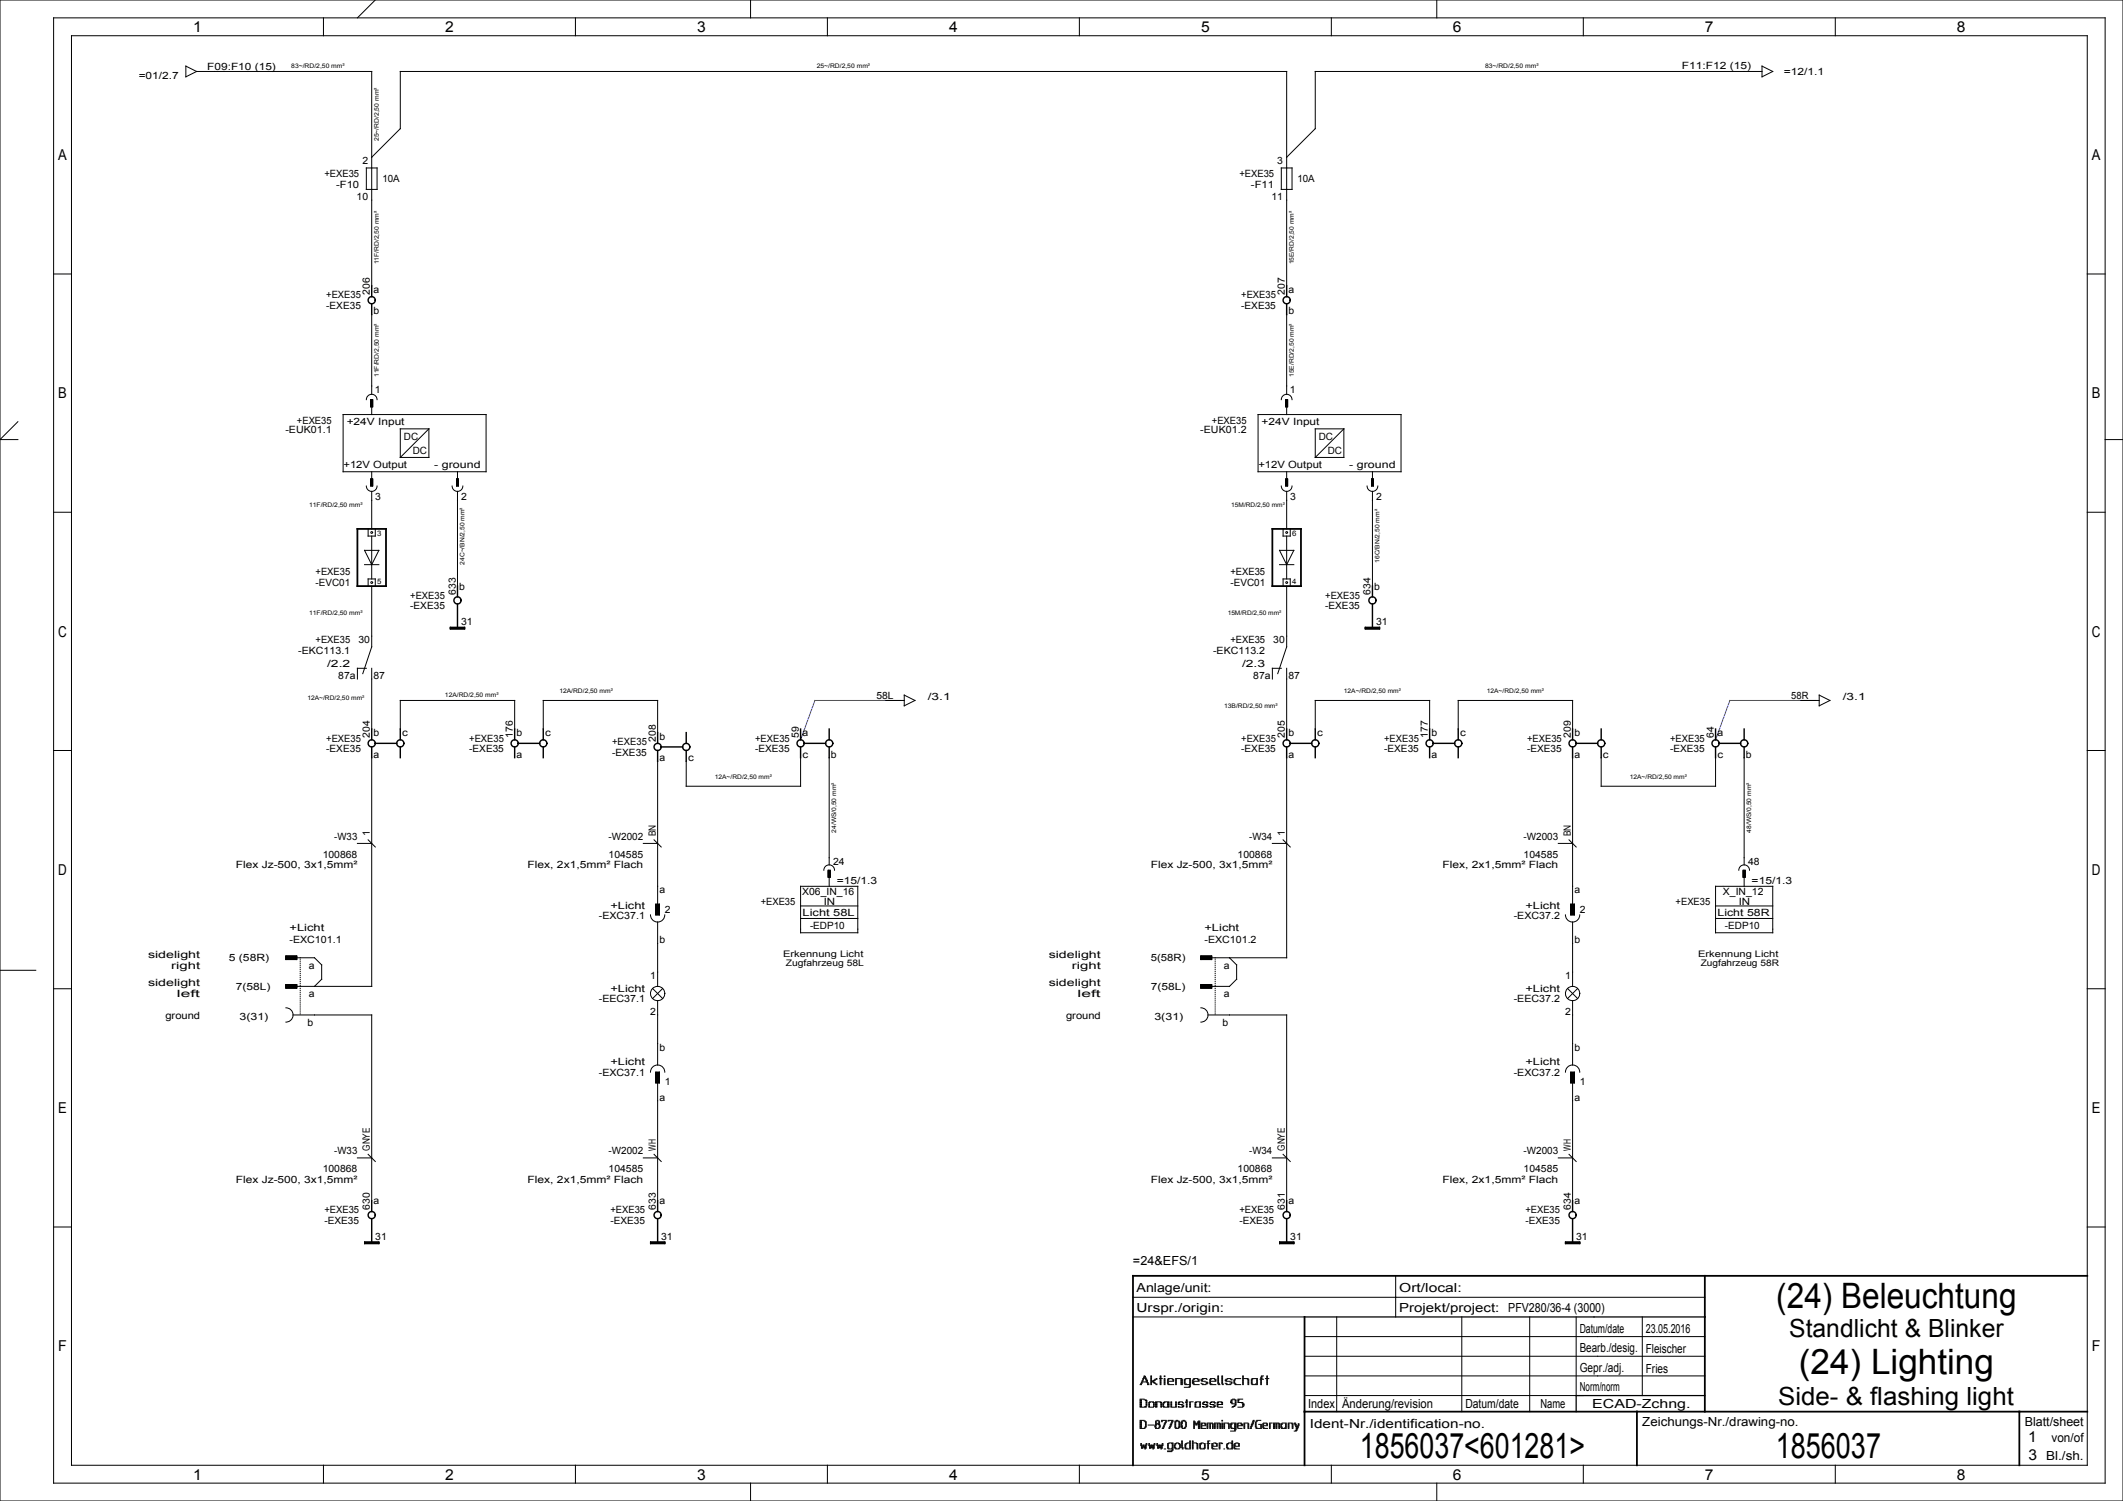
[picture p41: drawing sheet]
<svg xmlns="http://www.w3.org/2000/svg" width="594mm" height="420mm" viewBox="0 0 594 420" stroke-linecap="round" stroke-linejoin="round" font-family="sans-serif">
<defs><g id="words">
<g font-size="9.8">
<text x="497" y="365.9">(24) Beleuchtung</text>
<text x="503.3" y="384.4">(24) Lighting</text>
<text x="380.5" y="408">1856037&lt;601281&gt;</text>
<text x="496.9" y="408">1856037</text>
</g>
<g font-size="7">
<text x="500.6" y="374.1">Standlicht &amp; Blinker</text>
<text x="497.5" y="393">Side- &amp; flashing light</text>
</g>
<g font-size="4.2">
<text x="54" y="9">1</text>
<text x="124.5" y="9">2</text>
<text x="195" y="9">3</text>
<text x="265.5" y="9">4</text>
<text x="336" y="9">5</text>
<text x="406.5" y="9">6</text>
<text x="477" y="9">7</text>
<text x="547.5" y="9">8</text>
<text x="16.3" y="44.8">A</text>
<text x="585.3" y="44.8">A</text>
<text x="16.3" y="111.5">B</text>
<text x="585.3" y="111.5">B</text>
<text x="16.3" y="178.2">C</text>
<text x="585.3" y="178.2">C</text>
<text x="16.3" y="244.8">D</text>
<text x="585.3" y="244.8">D</text>
<text x="16.3" y="311.5">E</text>
<text x="585.3" y="311.5">E</text>
<text x="16.3" y="378.2">F</text>
<text x="585.3" y="378.2">F</text>
<text x="567.5" y="403.5">1</text>
<text x="54" y="414">1</text>
<text x="124.5" y="414">2</text>
<text x="195" y="414">3</text>
<text x="265.5" y="414">4</text>
<text x="336" y="414">5</text>
<text x="406.5" y="414">6</text>
<text x="477" y="414">7</text>
<text x="547.5" y="414">8</text>
<text x="567.5" y="408.5">3</text>
</g>
<g font-size="3.5">
<text x="317" y="354">=24&amp;EFS/1</text>
<text x="318" y="361.5">Anlage/unit:</text>
<text x="391.5" y="361.5">Ort/local:</text>
<text x="318" y="367">Urspr./origin:</text>
<text x="391.5" y="367">Projekt/project:</text>
<text x="422" y="367">PFV280/36-4 (3000)</text>
<text x="442" y="372.9">Datum/date</text>
<text x="460.5" y="373">23.05.2016</text>
<text x="442" y="383.9">Gepr./adj.</text>
<text x="442" y="378.4">Bearb./desig.</text>
<text x="460.5" y="378.5">Fleischer</text>
<text x="442" y="389.3">Norm/norm</text>
<text x="460.5" y="384">Fries</text>
<text x="366" y="394">Index</text>
<text x="375.5" y="394">Änderung/revision</text>
<text x="410" y="394">Datum/date</text>
<text x="431" y="394">Name</text>
<text x="445.5" y="394">ECAD-Zchng.</text>
<text x="366.5" y="399.5">Ident-Nr./identification-no.</text>
<text x="459.5" y="399">Zeichungs-Nr./drawing-no.</text>
<text x="566.5" y="399">Blatt/sheet</text>
<text x="574" y="403.5">von/of</text>
<text x="572.5" y="408.5">Bl./sh.</text>
</g>
<g font-size="2.8">
<text x="38.8" y="22">=01/2.7</text>
<text x="58" y="19.5">F09:F10 (15)</text>
<text x="470.6" y="19.4">F11:F12 (15)</text>
<text x="499.1" y="21">=12/1.1</text>
<text x="101.4" y="46">2</text>
<text x="357.4" y="46">3</text>
<text x="90.8" y="49.5">+EXE35</text>
<text x="94" y="52.5">-F10</text>
<text x="107" y="51">10A</text>
<text x="346.8" y="49.5">+EXE35</text>
<text x="350" y="52.5">-F11</text>
<text x="363" y="51">10A</text>
<text x="99.8" y="56">10</text>
<text x="355.8" y="56">11</text>
<text x="91.3" y="83.5">+EXE35</text>
<text x="103.5" y="82.5" transform="rotate(-90 103.5 82.5)">206</text>
<text x="104.5" y="82">a</text>
<text x="347.3" y="83.5">+EXE35</text>
<text x="359.5" y="82.5" transform="rotate(-90 359.5 82.5)">207</text>
<text x="360.5" y="82">a</text>
<text x="91.3" y="86.5">-EXE35</text>
<text x="104.5" y="88">b</text>
<text x="347.3" y="86.5">-EXE35</text>
<text x="360.5" y="88">b</text>
<text x="104.9" y="109.9">1</text>
<text x="360.9" y="109.9">1</text>
<text x="83.1" y="118.6">+EXE35</text>
<text x="97" y="119">+24V Input</text>
<text x="339.1" y="118.6">+EXE35</text>
<text x="353" y="119">+24V Input</text>
<text x="79.8" y="121.2">-EUK01.1</text>
<text x="113" y="123">DC</text>
<text x="335.8" y="121.2">-EUK01.2</text>
<text x="369" y="123">DC</text>
<text x="96.1" y="131">+12V Output</text>
<text x="115.5" y="127">DC</text>
<text x="121.5" y="131">- ground</text>
<text x="352.1" y="131">+12V Output</text>
<text x="371.5" y="127">DC</text>
<text x="377.5" y="131">- ground</text>
<text x="105" y="140">3</text>
<text x="129" y="140">2</text>
<text x="361" y="140">3</text>
<text x="385" y="140">2</text>
<text x="88.3" y="161">+EXE35</text>
<text x="344.3" y="161">+EXE35</text>
<text x="88.3" y="164">-EVC01</text>
<text x="114.8" y="167.5">+EXE35</text>
<text x="127.5" y="166.5" transform="rotate(-90 127.5 166.5)">633</text>
<text x="128.5" y="165">b</text>
<text x="344.3" y="164">-EVC01</text>
<text x="370.8" y="167.5">+EXE35</text>
<text x="383.5" y="166.5" transform="rotate(-90 383.5 166.5)">634</text>
<text x="384.5" y="165">b</text>
<text x="114.8" y="170.5">-EXE35</text>
<text x="370.8" y="170.5">-EXE35</text>
<text x="88.3" y="180">+EXE35</text>
<text x="100.3" y="180">30</text>
<text x="129" y="175">31</text>
<text x="344.3" y="180">+EXE35</text>
<text x="356.3" y="180">30</text>
<text x="385" y="175">31</text>
<text x="83.4" y="183">-EKC113.1</text>
<text x="339.4" y="183">-EKC113.2</text>
<text x="91.5" y="186.5">/2.2</text>
<text x="94.6" y="190">87a</text>
<text x="104.5" y="190">87</text>
<text x="347.5" y="186.5">/2.3</text>
<text x="350.6" y="190">87a</text>
<text x="360.5" y="190">87</text>
<text x="245.2" y="195.5">58L</text>
<text x="259.6" y="196">/3.1</text>
<text x="501.2" y="195.5">58R</text>
<text x="515.6" y="196">/3.1</text>
<text x="91.3" y="207.5">+EXE35</text>
<text x="103.5" y="206.5" transform="rotate(-90 103.5 206.5)">204</text>
<text x="104.5" y="206">b</text>
<text x="112.5" y="206">c</text>
<text x="131.3" y="207.5">+EXE35</text>
<text x="143.5" y="206.5" transform="rotate(-90 143.5 206.5)">176</text>
<text x="144.5" y="206">b</text>
<text x="152.5" y="206">c</text>
<text x="171.3" y="208.5">+EXE35</text>
<text x="183.5" y="207.5" transform="rotate(-90 183.5 207.5)">208</text>
<text x="184.5" y="207">b</text>
<text x="211.3" y="207.5">+EXE35</text>
<text x="223.5" y="206.5" transform="rotate(-90 223.5 206.5)">59</text>
<text x="224.5" y="206">a</text>
<text x="347.3" y="207.5">+EXE35</text>
<text x="359.5" y="206.5" transform="rotate(-90 359.5 206.5)">205</text>
<text x="360.5" y="206">b</text>
<text x="368.5" y="206">c</text>
<text x="387.3" y="207.5">+EXE35</text>
<text x="399.5" y="206.5" transform="rotate(-90 399.5 206.5)">177</text>
<text x="400.5" y="206">b</text>
<text x="408.5" y="206">c</text>
<text x="427.3" y="207.5">+EXE35</text>
<text x="439.5" y="206.5" transform="rotate(-90 439.5 206.5)">209</text>
<text x="440.5" y="206">b</text>
<text x="467.3" y="207.5">+EXE35</text>
<text x="479.5" y="206.5" transform="rotate(-90 479.5 206.5)">64</text>
<text x="480.5" y="206">a</text>
<text x="91.3" y="210.5">-EXE35</text>
<text x="104.5" y="212">a</text>
<text x="131.3" y="210.5">-EXE35</text>
<text x="144.5" y="212">a</text>
<text x="171.3" y="211.5">-EXE35</text>
<text x="184.5" y="213">a</text>
<text x="192.5" y="213">c</text>
<text x="211.3" y="210.5">-EXE35</text>
<text x="224.5" y="212">c</text>
<text x="232.5" y="212">b</text>
<text x="347.3" y="210.5">-EXE35</text>
<text x="360.5" y="212">a</text>
<text x="387.3" y="210.5">-EXE35</text>
<text x="400.5" y="212">a</text>
<text x="427.3" y="210.5">-EXE35</text>
<text x="440.5" y="212">a</text>
<text x="448.5" y="212">c</text>
<text x="467.3" y="210.5">-EXE35</text>
<text x="480.5" y="212">c</text>
<text x="488.5" y="212">b</text>
<text x="93.5" y="235">-W33</text>
<text x="103.5" y="234" transform="rotate(-90 103.5 234)">1</text>
<text x="170.3" y="235">-W2002</text>
<text x="183.5" y="234" transform="rotate(-90 183.5 234)">BN</text>
<text x="349.5" y="235">-W34</text>
<text x="359.5" y="234" transform="rotate(-90 359.5 234)">1</text>
<text x="426.3" y="235">-W2003</text>
<text x="439.5" y="234" transform="rotate(-90 439.5 234)">BN</text>
<text x="66" y="243">Flex Jz-500, 3x1,5mm²</text>
<text x="90.3" y="240">100868</text>
<text x="147.6" y="243">Flex, 2x1,5mm² Flach</text>
<text x="170.3" y="240">104585</text>
<text x="233.1" y="241.9">24</text>
<text x="322" y="243">Flex Jz-500, 3x1,5mm²</text>
<text x="346.3" y="240">100868</text>
<text x="403.6" y="243">Flex, 2x1,5mm² Flach</text>
<text x="426.3" y="240">104585</text>
<text x="489.1" y="241.9">48</text>
<text x="184.5" y="250">a</text>
<text x="224.5" y="250.5">X06_IN_16</text>
<text x="234.1" y="247.4">=15/1.3</text>
<text x="440.5" y="250">a</text>
<text x="482.1" y="250.5">X_IN_12</text>
<text x="490.1" y="247.4">=15/1.3</text>
<text x="167.5" y="257.2">-EXC37.1</text>
<text x="170.8" y="254.2">+Licht</text>
<text x="186" y="255.5">2</text>
<text x="212.8" y="253.1">+EXE35</text>
<text x="224.6" y="256.3">Licht 58L</text>
<text x="230.5" y="253.3">IN</text>
<text x="423.5" y="257.2">-EXC37.2</text>
<text x="426.8" y="254.2">+Licht</text>
<text x="442" y="255.5">2</text>
<text x="468.8" y="253.1">+EXE35</text>
<text x="480.6" y="256.3">Licht 58R</text>
<text x="486.5" y="253.3">IN</text>
<text x="81" y="260.5">+Licht</text>
<text x="81" y="264">-EXC101.1</text>
<text x="184.5" y="264">b</text>
<text x="226.6" y="260">-EDP10</text>
<text x="337" y="264">-EXC101.2</text>
<text x="337" y="260.5">+Licht</text>
<text x="440.5" y="264">b</text>
<text x="482.6" y="260">-EDP10</text>
<text x="41.4" y="268">sidelight</text>
<text x="64" y="269">5 (58R)</text>
<text x="293.4" y="268">sidelight</text>
<text x="322" y="269">5(58R)</text>
<text x="41.4" y="276">sidelight</text>
<text x="47.9" y="271">right</text>
<text x="86.4" y="271">a</text>
<text x="181.9" y="274">1</text>
<text x="293.4" y="276">sidelight</text>
<text x="299.9" y="271">right</text>
<text x="342.4" y="271">a</text>
<text x="437.9" y="274">1</text>
<text x="49.5" y="279">left</text>
<text x="66" y="277">7(58L)</text>
<text x="86.4" y="279">a</text>
<text x="167.5" y="280.5">-EEC37.1</text>
<text x="170.8" y="277.5">+Licht</text>
<text x="301.5" y="279">left</text>
<text x="322" y="277">7(58L)</text>
<text x="342.4" y="279">a</text>
<text x="423.5" y="280.5">-EEC37.2</text>
<text x="426.8" y="277.5">+Licht</text>
<text x="46.3" y="285">ground</text>
<text x="67" y="285.5">3(31)</text>
<text x="86" y="287">b</text>
<text x="181.9" y="284">2</text>
<text x="298.3" y="285">ground</text>
<text x="323" y="285.5">3(31)</text>
<text x="342" y="287">b</text>
<text x="437.9" y="284">2</text>
<text x="170.8" y="298">+Licht</text>
<text x="184.5" y="294">b</text>
<text x="426.8" y="298">+Licht</text>
<text x="440.5" y="294">b</text>
<text x="167.5" y="301">-EXC37.1</text>
<text x="186" y="303.5">1</text>
<text x="423.5" y="301">-EXC37.2</text>
<text x="442" y="303.5">1</text>
<text x="184.5" y="308">a</text>
<text x="440.5" y="308">a</text>
<text x="93.5" y="323">-W33</text>
<text x="103.5" y="322" transform="rotate(-90 103.5 322)">GNYE</text>
<text x="170.3" y="323">-W2002</text>
<text x="183.5" y="322" transform="rotate(-90 183.5 322)">WH</text>
<text x="349.5" y="323">-W34</text>
<text x="359.5" y="322" transform="rotate(-90 359.5 322)">GNYE</text>
<text x="426.3" y="323">-W2003</text>
<text x="439.5" y="322" transform="rotate(-90 439.5 322)">WH</text>
<text x="90.3" y="328">100868</text>
<text x="170.3" y="328">104585</text>
<text x="346.3" y="328">100868</text>
<text x="426.3" y="328">104585</text>
<text x="66" y="331">Flex Jz-500, 3x1,5mm²</text>
<text x="147.6" y="331">Flex, 2x1,5mm² Flach</text>
<text x="322" y="331">Flex Jz-500, 3x1,5mm²</text>
<text x="403.6" y="331">Flex, 2x1,5mm² Flach</text>
<text x="90.8" y="339.5">+EXE35</text>
<text x="103.5" y="338.5" transform="rotate(-90 103.5 338.5)">630</text>
<text x="104.5" y="337">a</text>
<text x="170.8" y="339.5">+EXE35</text>
<text x="183.5" y="338.5" transform="rotate(-90 183.5 338.5)">633</text>
<text x="184.5" y="337">a</text>
<text x="346.8" y="339.5">+EXE35</text>
<text x="359.5" y="338.5" transform="rotate(-90 359.5 338.5)">631</text>
<text x="360.5" y="337">a</text>
<text x="426.8" y="339.5">+EXE35</text>
<text x="439.5" y="338.5" transform="rotate(-90 439.5 338.5)">634</text>
<text x="440.5" y="337">a</text>
<text x="90.8" y="342.5">-EXE35</text>
<text x="105" y="347">31</text>
<text x="170.8" y="342.5">-EXE35</text>
<text x="185" y="347">31</text>
<text x="346.8" y="342.5">-EXE35</text>
<text x="361" y="347">31</text>
<text x="426.8" y="342.5">-EXE35</text>
<text x="441" y="347">31</text>
</g>
<g font-size="2.5">
<text x="219.1" y="267.8">Erkennung Licht</text>
<text x="475.1" y="267.8">Erkennung Licht</text>
<text x="219.9" y="270.3">Zugfahrzeug 58L</text>
<text x="475.9" y="270.3">Zugfahrzeug 58R</text>
</g>
<g font-size="2.1">
<text x="105.5" y="150">3</text>
<text x="361.5" y="150">6</text>
<text x="105.5" y="163.5">5</text>
<text x="361.5" y="163.5">4</text>
</g>
<g font-size="1.7">
<text x="81.5" y="19">83~/RD/2,50 mm²</text>
<text x="228.5" y="19">25~/RD/2,50 mm²</text>
<text x="415.5" y="19">83~/RD/2,50 mm²</text>
<text x="106" y="39.5" transform="rotate(-90 106 39.5)">25~/RD/2,50 mm²</text>
<text x="106" y="74" transform="rotate(-90 106 74)">11F/RD/2,50 mm²</text>
<text x="362" y="74" transform="rotate(-90 362 74)">15E/RD/2,50 mm²</text>
<text x="106" y="105.5" transform="rotate(-90 106 105.5)">11F/RD/2,50 mm²</text>
<text x="362" y="105.5" transform="rotate(-90 362 105.5)">15E/RD/2,50 mm²</text>
<text x="86.5" y="142">11F/RD/2,50 mm²</text>
<text x="344.5" y="142">15M/RD/2,50 mm²</text>
<text x="130" y="158" transform="rotate(-90 130 158)">24C~/BN/2,50 mm²</text>
<text x="386" y="157.5" transform="rotate(-90 386 157.5)">16C/BN/2,50 mm²</text>
<text x="86.5" y="172">11F/RD/2,50 mm²</text>
<text x="343.5" y="172">15M/RD/2,50 mm²</text>
<text x="86" y="196">12A~/RD/2,50 mm²</text>
<text x="124.5" y="195">12A/RD/2,50 mm²</text>
<text x="156.5" y="194">12A/RD/2,50 mm²</text>
<text x="376" y="194">12A~/RD/2,50 mm²</text>
<text x="416" y="194">12A~/RD/2,50 mm²</text>
<text x="342.5" y="198">13B/RD/2,50 mm²</text>
<text x="200" y="218">12A~/RD/2,50 mm²</text>
<text x="456" y="218">12A~/RD/2,50 mm²</text>
<text x="234" y="233" transform="rotate(-90 234 233)">24/WS/0,50 mm²</text>
<text x="490" y="233" transform="rotate(-90 490 233)">48/WS/0,50 mm²</text>
</g>
</g></defs>
<g fill="none" stroke="#000" stroke-width=".28">
<path d="M0 0h594v420h-594zM15 5h574v410h-574zM20 10h564v400h-564zM52 18.5l3 1.5-3 1.5zM90.5 5v5M105 0l-5 5M161 5v5M210 0v5M231.5 5v5M302 5v5M372.5 5v5M402 0v5"/>
<path d="M443 5v5M493 18.5l3 1.5-3 1.5zM513.5 5v5M55 20h49v60M493 20h-125v16l-8 8M102.5 47h3v6h-3zM104 44l8-8v-16h248v60M358.5 47h3v6h-3zM15 76.7h5M584 76.7h5M104 88v22.3M360 88v22.3"/>
<path d="M5 118l-5 5h5M96 116h40v16h-40zM102.5 111.8a1.5 1.5 0 0 1 1.5-1.5 1.5 1.5 0 0 1 1.5 1.5M103.7 111.8h.6v2h-.6zM103.7 111.9h.6M103.7 112h.6M103.7 112.1h.6M103.7 112.2h.6M103.7 112.3h.6M103.7 112.4h.6M103.7 112.5h.6M103.7 112.6h.6"/>
<path d="M103.7 112.7h.6M103.7 112.8h.6M103.7 112.9h.6M103.7 113h.6M103.7 113.1h.6M103.7 113.2h.6M103.7 113.3h.6M103.7 113.4h.6M103.7 113.5h.6M103.7 113.6h.6M103.7 113.7h.6M103.7 113.8h.6"/>
<path d="M104 114v2M120 120h-8v8M120 120v8h-8M120 120l-8 8M352 116h40v16h-40zM358.5 111.8a1.5 1.5 0 0 1 1.5-1.5 1.5 1.5 0 0 1 1.5 1.5M359.8 111.8h.4v2h-.4zM359.8 111.9h.4M359.8 112h.4M359.8 112.1h.4M359.8 112.2h.4M359.8 112.3h.4"/>
<path d="M359.8 112.4h.4M359.8 112.5h.4M359.8 112.6h.4M359.8 112.7h.4M359.8 112.8h.4M359.8 112.9h.4M359.8 113h.4M359.8 113.1h.4M359.8 113.2h.4M359.8 113.3h.4M359.8 113.4h.4M359.8 113.5h.4"/>
<path d="M359.8 113.6h.4M359.8 113.7h.4M359.8 113.8h.4M360 114v2M376 120h-8v8M376 120v8h-8M376 120l-8 8M102.5 136a1.5 1.5 0 0 0 1.5 1.5 1.5 1.5 0 0 0 1.5-1.5M103.7 134.1h.6M103.7 134.2h.6M103.7 134.3h.6M103.7 134.4h.6"/>
<path d="M103.7 134.5h.6M103.7 134.6h.6M103.7 134.7h.6M103.7 134.8h.6M103.7 134.9h.6M103.7 135h.6M103.7 135.1h.6M103.7 135.2h.6M103.7 135.3h.6M103.7 135.4h.6M103.7 135.5h.6M103.7 135.6h.6"/>
<path d="M103.7 135.7h.6M103.7 135.8h.6M103.7 135.9h.6M103.7 134h.6v2h-.6zM104 132v2M104 137.5v10.5M126.5 136a1.5 1.5 0 0 0 1.5 1.5 1.5 1.5 0 0 0 1.5-1.5M127.8 134.1h.4M127.8 134.2h.4M127.8 134.3h.4M127.8 134.4h.4M127.8 134.5h.4"/>
<path d="M127.8 134.6h.4M127.8 134.7h.4M127.8 134.8h.4M127.8 134.9h.4M127.8 135h.4M127.8 135.1h.4M127.8 135.2h.4M127.8 135.3h.4M127.8 135.4h.4M127.8 135.5h.4M127.8 135.6h.4M127.8 135.7h.4"/>
<path d="M127.8 135.8h.4M127.8 135.9h.4M127.8 134h.4v2h-.4zM128 132v2M128 137.5v26.5M358.5 136a1.5 1.5 0 0 0 1.5 1.5 1.5 1.5 0 0 0 1.5-1.5M359.8 134.1h.4M359.8 134.2h.4M359.8 134.3h.4M359.8 134.4h.4M359.8 134.5h.4M359.8 134.6h.4"/>
<path d="M359.8 134.7h.4M359.8 134.8h.4M359.8 134.9h.4M359.8 135h.4M359.8 135.1h.4M359.8 135.2h.4M359.8 135.3h.4M359.8 135.4h.4M359.8 135.5h.4M359.8 135.6h.4M359.8 135.7h.4M359.8 135.8h.4"/>
<path d="M359.8 135.9h.4M359.8 134h.4v2h-.4zM360 132v2M360 137.5v10.5M382.5 136a1.5 1.5 0 0 0 1.5 1.5 1.5 1.5 0 0 0 1.5-1.5M383.7 134.1h.6M383.7 134.2h.6M383.7 134.3h.6M383.7 134.4h.6M383.7 134.5h.6M383.7 134.6h.6M383.7 134.7h.6"/>
<path d="M383.7 134.8h.6M383.7 134.9h.6M383.7 135h.6M383.7 135.1h.6M383.7 135.2h.6M383.7 135.3h.6M383.7 135.4h.6M383.7 135.5h.6M383.7 135.6h.6M383.7 135.7h.6M383.7 135.8h.6M383.7 135.9h.6"/>
<path d="M383.7 134h.6v2h-.6zM384 132v2M384 137.5v26.5M589 123h5M15 143.3h5M102 158h4M102 154h4l-2 4zM103 148v2h2v-2M104 150v12M358 158h4M358 154h4l-2 4zM359 148v2h2v-2"/>
<path d="M360 150v12M584 143.3h5M103 164v-2h2v2M104 164v17l-2.5 7.5M126 175.6h4M126 175.7h4M126 175.8h4M126 175.9h4M126 175.5h4v.5h-4zM359 164v-2h2v2M360 164v17l-2.5 7.5M382 175.6h4"/>
<path d="M382 175.7h4M382 175.8h4M382 175.9h4M382 175.5h4v.5h-4zM102.5 187h-2.5v3M104 187v17M248 196h5M253 194.5l3 1.5-3 1.5zM358.5 187h-2.5v3M360 187v17M504 196h5M509 194.5l3 1.5-3 1.5z"/>
<path d="M15 210h5M104 212v64h-24M112 204v-8h32v8M152 204v-8h32v9M184 213v40M224 212v8h-32v-7M232 212v30M360 212v56h-24M368 204v-8h32v8M408 204v-8h32v8M440 212v41M448 212v8h32v-8"/>
<path d="M488 212v30M584 210h5M100 236h4M103 235l2 2M180 236h4M183 235l2 2M356 236h4M359 235l2 2M436 236h4M439 235l2 2M182 256a2 2 0 0 0 2 2 2 2 0 0 0 2-2M183.5 253h1"/>
<path d="M183.5 253.1h1M183.5 253.2h1M183.5 253.3h1M183.5 253.4h1M183.5 253.5h1M183.5 253.6h1M183.5 253.7h1M183.5 253.8h1M183.5 253.9h1M183.5 254h1M183.5 254.1h1M183.5 254.2h1"/>
<path d="M183.5 254.3h1M183.5 254.4h1M183.5 254.5h1M183.5 254.6h1M183.5 254.7h1M183.5 254.8h1M183.5 254.9h1M183.5 255h1M183.5 255.1h1M183.5 255.2h1M183.5 255.3h1M183.5 255.4h1"/>
<path d="M183.5 255.5h1M183.5 255.6h1M183.5 255.7h1M183.5 255.8h1M183.5 255.9h1M183.5 253h1v3h-1zM184 258v18M224 248h16v13h-16zM224 253.5h16M224 257h16M230.5 243.5a1.5 1.5 0 0 1 1.5-1.5 1.5 1.5 0 0 1 1.5 1.5M231.7 243.6h.5"/>
<path d="M231.7 243.7h.5M231.7 243.8h.5M231.7 243.9h.5M231.7 244h.5M231.7 244.1h.5M231.7 244.2h.5M231.7 244.3h.5M231.7 244.4h.5M231.7 244.5h.5M231.7 244.6h.5M231.7 244.7h.5M231.7 244.8h.5"/>
<path d="M231.7 244.9h.5M231.7 245h.5M231.7 245.1h.5M231.7 245.2h.5M231.7 245.3h.5M231.7 245.4h.5M231.7 245.5h.5M231.7 243.5h.5v2h-.5zM232 245.5v2.5M438 256a2 2 0 0 0 2 2 2 2 0 0 0 2-2M439.5 253h1v3h-1zM439.5 253h1"/>
<path d="M439.5 253.1h1M439.5 253.2h1M439.5 253.3h1M439.5 253.4h1M439.5 253.5h1M439.5 253.6h1M439.5 253.7h1M439.5 253.8h1M439.5 253.9h1M439.5 254h1M439.5 254.1h1M439.5 254.2h1"/>
<path d="M439.5 254.3h1M439.5 254.4h1M439.5 254.5h1M439.5 254.6h1M439.5 254.7h1M439.5 254.8h1M439.5 254.9h1M439.5 255h1M439.5 255.1h1M439.5 255.2h1M439.5 255.3h1M439.5 255.4h1"/>
<path d="M439.5 255.5h1M439.5 255.6h1M439.5 255.7h1M439.5 255.8h1M439.5 255.9h1M440 258v18M480 248h16v13h-16zM480 253.5h16M480 257h16M486.5 243.5a1.5 1.5 0 0 1 1.5-1.5 1.5 1.5 0 0 1 1.5 1.5M487.7 243.6h.6M487.7 243.7h.6"/>
<path d="M487.7 243.8h.6M487.7 243.9h.6M487.7 244h.6M487.7 244.1h.6M487.7 244.2h.6M487.7 244.3h.6M487.7 244.4h.6M487.7 244.5h.6M487.7 244.6h.6M487.7 244.7h.6M487.7 244.8h.6M487.7 244.9h.6"/>
<path d="M487.7 245h.6M487.7 245.1h.6M487.7 245.2h.6M487.7 245.3h.6M487.7 245.4h.6M487.7 245.5h.6M487.7 243.5h.6v2h-.6zM488 245.5v2.5M0 271.5h10M15 276.7h5M80 268h8l2 2v4l-2 2M80 275.5h3v1h-3z"/>
<path d="M80 275.6h3M80 275.7h3M80 275.8h3M80 275.9h3M80 276.1h3M80 276.2h3M80 276.3h3M80 276.4h3M80 267.5h3v1h-3zM80 267.6h3M80 267.7h3M80 267.8h3"/>
<path d="M80 267.9h3M80 268.1h3M80 268.2h3M80 268.3h3M80 268.4h3M80 268.5h3M182.6 276.6l2.8 2.8M185.4 276.6l-2.8 2.8M336 275.5h3v1h-3zM336 275.6h3M336 275.7h3M336 275.8h3"/>
<path d="M336 275.9h3M336 276.1h3M336 276.2h3M336 276.3h3M336 276.4h3M336 267.5h3v1h-3zM336 267.6h3M336 267.7h3M336 267.8h3M336 267.9h3M336 268.1h3M336 268.2h3"/>
<path d="M336 268.3h3M336 268.4h3M336 268.5h3M344 268l2 2v4l-2 2h-8M438.6 276.6l2.8 2.8M441.4 276.6l-2.8 2.8M584 276.7h5M80 282a2 2 0 0 1 2 2 2 2 0 0 1-2 2M82 284h22v52M184 280v18M336 282a2 2 0 0 1 2 2 2 2 0 0 1-2 2M338 284h22v52"/>
<path d="M440 280v18M182 300a2 2 0 0 1 2-2 2 2 0 0 1 2 2M183.5 300h1M183.5 300.1h1M183.5 300.2h1M183.5 300.3h1M183.5 300.4h1M183.5 300.5h1M183.5 300.6h1M183.5 300.7h1M183.5 300.8h1M183.5 300.9h1"/>
<path d="M183.5 301h1M183.5 301.1h1M183.5 301.2h1M183.5 301.3h1M183.5 301.4h1M183.5 301.5h1M183.5 301.6h1M183.5 301.7h1M183.5 301.8h1M183.5 301.9h1M183.5 302h1M183.5 302.1h1"/>
<path d="M183.5 302.2h1M183.5 302.3h1M183.5 302.4h1M183.5 302.5h1M183.5 302.6h1M183.5 302.7h1M183.5 302.8h1M183.5 302.9h1M183.5 300h1v3h-1zM184 303v33M438 300a2 2 0 0 1 2-2 2 2 0 0 1 2 2M439.5 300h1"/>
<path d="M439.5 300.1h1M439.5 300.2h1M439.5 300.3h1M439.5 300.4h1M439.5 300.5h1M439.5 300.6h1M439.5 300.7h1M439.5 300.8h1M439.5 300.9h1M439.5 301h1M439.5 301.1h1M439.5 301.2h1"/>
<path d="M439.5 301.3h1M439.5 301.4h1M439.5 301.5h1M439.5 301.6h1M439.5 301.7h1M439.5 301.8h1M439.5 301.9h1M439.5 302h1M439.5 302.1h1M439.5 302.2h1M439.5 302.3h1M439.5 302.4h1"/>
<path d="M439.5 302.5h1M439.5 302.6h1M439.5 302.7h1M439.5 302.8h1M439.5 302.9h1M439.5 300h1v3h-1zM440 303v33M100 324h4M103 323l2 2M180 324h4M183 323l2 2M356 324h4"/>
<path d="M359 323l2 2M436 324h4M439 323l2 2M15 343.3h5M102 347.6h4M102 347.7h4M102 347.8h4M102 347.9h4M102 347.5h4v.5h-4zM182 347.6h4M182 347.7h4M182 347.8h4"/>
<path d="M182 347.9h4M182 347.5h4v.5h-4zM358 347.6h4M358 347.7h4M358 347.8h4M358 347.9h4M358 347.5h4v.5h-4zM390.5 357v11.5M438 347.6h4M438 347.7h4M438 347.8h4M438 347.9h4"/>
<path d="M438 347.5h4v.5h-4zM584 343.3h5M317 363h160M317 368.5h48M365 379.5h112M365 374h112M374 368.5v26.5M409 368.5v26.5M428 368.5v26.5M441 368.5v22M459.5 368.5v22M319 398h.4"/>
<path d="M319 387.4h.4M319 398.6h.4M319 399.5h.4M319 393h.4M319 399.1h.4M319 398.8h.4M319 398.9h.4M319 392.1h.4M319 392.6h.4M319 399.3h.4M319 397.6h.4M319 392.8h.4"/>
<path d="M319 398.4h.4M319 392.4h.4M319 399.7h1.3M319 393.6h.4M319 393.8h1.7M319 398.2h.4M319 393.2h.4M319 392.3h.4M319 391.9h.4M319 391.7h.4M319 397.8h.4M319 393.4h.4"/>
<path d="M319 397.4h1.1M319 391.5h1.1M319.2 387.1h.4M319.2 387.2h.2M319.4 386.9h.2M319.4 386.7h1.7M319.6 386.5h.2M319.6 386.3h.2M319.8 385.9h.1M319.8 385.7h.3M319.8 386.1h.1M319.9 385.6h.2"/>
<path d="M319.9 385.4h.6M320.1 397.6h.4M320.1 385h.2M320.1 385.2h.4M320.1 391.7h.6M320.3 399.5h.2M320.3 399.3h.4M320.3 385.6h.4M320.3 393.6h.4M320.3 397.8h.4M320.5 385.9h.4M320.5 398h.2"/>
<path d="M320.5 398.6h.2M320.5 399.1h.2M320.5 398.8h.2M320.5 398.9h.2M320.5 398.4h.2M320.5 385.7h.2M320.5 398.2h.2M320.5 391.9h.4M320.7 386.5h.4M320.7 393h.2M320.7 392.1h.2M320.7 392.6h.2"/>
<path d="M320.7 392.8h.2M320.7 392.4h.2M320.7 393.2h.2M320.7 386.1h.2M320.7 386.3h.4M320.7 392.3h.2M320.7 393.4h.2M320.9 386.9h.4M321.1 387.4h.3M321.1 387.1h.2M321.1 387.2h.3M321.3 398.8h1.5"/>
<path d="M321.4 393h.2M321.4 392.6h.2M321.4 392.8h.2M321.4 392.4h.4M321.4 393.6h.2M321.4 393.8h1.4M321.4 393.2h.2M321.4 393.4h.2M321.6 392.3h1.2M322 385.9h.2M322 387.4h.2M322 386.5h.2"/>
<path d="M322 387.1h.2M322 386.9h.2M322 386.7h.4M322 385h.2M322 385.6h.2M322 385.7h.2M322 387.2h.2M322 386.1h.2M322 385.2h.2M322 386.3h.2M322 385.4h.2M322.4 386.5h.4"/>
<path d="M322.6 386.7h.3M322.6 392.4h.3M322.6 386.3h.5M322.8 393h.1M322.8 392.6h.1M322.8 386.9h.3M322.8 392.8h.1M322.8 393.6h.1M322.8 393.2h.1M322.8 393.4h.1M322.9 387.1h.4M322.9 386.1h.4"/>
<path d="M323.1 385.9h.6M323.1 399.1h.2M323.1 398.8h.4M323.1 398.9h.4M323.1 399.3h.4M323.3 398h.2M323.3 398.6h.4M323.3 399.5h.2M323.3 393h.4M323.3 392.6h.4M323.3 397.6h.4M323.3 392.8h.4"/>
<path d="M323.3 398.4h1.1M323.3 392.4h.4M323.3 399.7h1M323.3 393.6h.4M323.3 393.8h.4M323.3 387.2h.4M323.3 398.2h.2M323.3 393.2h.4M323.3 392.3h1.5M323.3 397.8h.2M323.3 393.4h.4M323.5 387.4h.2"/>
<path d="M323.5 385.7h.2M323.7 397.4h.4M324.1 398.6h.3M324.1 397.6h.3M324.1 398.2h.3M324.3 398h.1M324.3 399.5h.1M324.3 398.8h.3M324.3 399.3h.3M324.3 397.8h.1M324.4 399.1h.2M324.4 398.9h.2"/>
<path d="M324.4 385.7h.8M324.6 385.9h.2M324.6 387.4h.2M324.6 386.5h.2M324.6 387.1h.2M324.6 386.9h.2M324.6 386.7h.2M324.6 385h.2M324.6 392.4h.4M324.6 385.6h.2M324.6 387.2h.2M324.6 386.1h.2"/>
<path d="M324.6 385.2h.2M324.6 386.3h.2M324.6 385.4h.2M324.8 393h.2M324.8 392.6h.2M324.8 392.8h.2M324.8 393.6h.2M324.8 393.8h.2M324.8 393.2h.2M324.8 393.4h.2M325 397.6h.2M325 397.8h.2"/>
<path d="M325 397.4h1.3M325.2 399.7h.4M325.4 399.5h.2M325.4 393h.2M325.4 392.6h.4M325.4 399.3h.4M325.4 392.8h.2M325.4 393.6h.4M325.4 393.2h.2M325.4 393.4h.2M325.6 399.1h.2M325.6 398.9h.2"/>
<path d="M325.6 392.4h.3M325.6 393.8h1.5M325.8 385.9h.1M325.8 387.4h.1M325.8 386.5h.1M325.8 398.6h.1M325.8 398.8h.1M325.8 387.1h.1M325.8 386.9h.1M325.8 386.7h.1M325.8 398.4h.3M325.8 385h.1"/>
<path d="M325.8 385.7h.1M325.8 387.2h.1M325.8 386.1h.1M325.8 385.2h.1M325.8 386.3h.1M325.8 392.3h1.3M325.9 398h.4M325.9 398.2h.2M326.1 397.6h.4M326.1 397.8h.2M326.7 385.9h.4M326.7 386.5h1.7"/>
<path d="M326.7 393h.4M326.7 387.1h.2M326.7 392.6h.4M326.7 386.9h.2M326.7 386.7h.2M326.7 392.8h.4M326.7 392.4h.4M326.7 393.6h.4M326.7 387.2h.4M326.7 393.2h.4M326.7 386.1h.2M326.7 386.3h.2"/>
<path d="M326.7 393.4h.4M326.9 387.4h1.5M326.9 397.6h.2M326.9 385.7h1.1M326.9 397.4h1.3M327.1 399.5h.3M327.1 399.7h.2M327.3 399.1h.3M327.3 399.3h.1M327.4 398.6h.4M327.4 398.8h.4M327.4 398.9h.2"/>
<path d="M327.6 393h.2M327.6 392.6h.2M327.6 392.8h.2M327.6 398.4h.2M327.6 392.4h.2M327.6 393.6h.2M327.6 393.8h1.5M327.6 398.2h.4M327.6 393.2h.2M327.6 392.3h.2M327.6 393.4h.2M327.8 398h.2"/>
<path d="M327.8 397.6h.4M327.8 397.8h.4M328 385.9h.4M328.2 386.1h.2M328.2 386.3h.2M328.8 398h.1M328.8 398.6h.1M328.8 399.5h.3M328.8 399.1h.1M328.8 398.8h.1M328.8 398.9h.1M328.8 399.3h.1"/>
<path d="M328.8 397.6h.5M328.8 398.4h.1M328.8 398.2h.1M328.8 397.8h.3M328.9 385.9h.2M328.9 387.4h.2M328.9 386.5h.2M328.9 393h.2M328.9 387.1h.2M328.9 392.6h.2M328.9 386.9h.2M328.9 386.7h.2"/>
<path d="M328.9 392.8h.2M328.9 392.4h.2M328.9 399.7h.8M328.9 393.6h.2M328.9 385.7h1.7M328.9 387.2h.2M328.9 393.2h.2M328.9 386.1h.2M328.9 386.3h.2M328.9 392.3h.2M328.9 393.4h.2M329.1 397.4h.4"/>
<path d="M329.5 397.6h.4M329.7 399.5h.4M329.7 393h1.1M329.7 392.6h.2M329.7 399.3h.4M329.7 392.8h.2M329.7 392.4h.4M329.7 393.6h.2M329.7 393.8h1.3M329.7 397.8h.4M329.9 398h.2M329.9 398.6h.2"/>
<path d="M329.9 399.1h.2M329.9 398.8h.2M329.9 398.9h.2M329.9 398.4h.2M329.9 398.2h.2M329.9 392.3h.9M330.4 385.9h.4M330.4 398h.4M330.4 387.4h.4M330.4 386.5h.4M330.4 398.6h.2M330.4 399.1h.4"/>
<path d="M330.4 398.8h.2M330.4 398.9h.4M330.4 387.1h.4M330.4 386.9h.4M330.4 399.3h.4M330.4 386.7h.4M330.4 398.4h.4M330.4 387.2h.4M330.4 398.2h.4M330.4 386.1h.4M330.4 386.3h.4M330.6 399.5h.2"/>
<path d="M330.6 397.6h.6M330.6 393.2h.6M330.6 397.8h.2M330.8 392.4h.2M330.8 399.7h.8M330.8 393.6h.4M331 392.6h.2M331 393.4h.2M331 397.4h.4M331.4 385.9h.4M331.4 386.5h.2M331.4 399.5h.4"/>
<path d="M331.4 387.1h.2M331.4 386.9h.2M331.4 386.7h.2M331.4 397.6h.4M331.4 388.2h1.5M331.4 387.2h.5M331.4 386.1h.2M331.4 386.3h.2M331.6 387.4h1.5M331.6 399.3h.2M331.6 397.8h.2M331.8 398h.1"/>
<path d="M331.8 398.6h.1M331.8 399.1h.1M331.8 398.8h.1M331.8 398.9h.1M331.8 398.4h.1M331.8 392.4h.3M331.8 385.7h1.3M331.8 398.2h.1M331.8 392.3h.5M331.9 393h.2M331.9 392.1h.2M331.9 392.6h.2"/>
<path d="M331.9 392.8h.2M331.9 393.6h.2M331.9 393.8h.2M331.9 393.2h.2M331.9 391.9h.2M331.9 391.7h.2M331.9 393.4h.2M332.7 388h.4M332.9 385.9h.2M332.9 386.5h.2M332.9 393h.2M332.9 387.1h.2"/>
<path d="M332.9 392.6h.2M332.9 386.9h.2M332.9 386.7h.2M332.9 392.8h.2M332.9 392.4h.2M332.9 393.6h.2M332.9 393.8h.2M332.9 387.2h.2M332.9 393.2h.2M332.9 386.1h.2M332.9 386.3h.2M332.9 392.3h.9"/>
<path d="M332.9 393.4h.2M332.9 387.6h.2M332.9 387.8h.2M333.6 386.5h1.9M333.6 387.1h.4M333.6 386.9h.4M333.6 386.7h.4M333.6 386.3h.2M333.8 385.9h.4M333.8 387.2h.4M333.8 386.1h.2M334 398h.4"/>
<path d="M334 387.4h1.5M334 398.6h.2M334 399.5h.2M334 399.1h.2M334 398.8h.2M334 398.9h.2M334 399.3h.2M334 397.6h.2M334 398.4h.2M334 399.7h.2M334 385.7h1.1M334 398.2h.2"/>
<path d="M334 397.8h.4M334.4 393h.2M334.4 392.6h.2M334.4 392.8h.2M334.4 398.4h.4M334.4 392.4h.4M334.4 393.6h.2M334.4 393.8h1.5M334.4 398.2h.2M334.4 393.2h.2M334.4 393.4h.2M334.6 398.6h.3"/>
<path d="M334.6 398.8h.3M334.6 392.3h1.3M334.9 398.4h.2M334.9 398.2h.2M335.1 385.9h.4M335.1 398h.6M335.1 386.1h.4M335.1 397.8h.6M335.3 398.6h.4M335.3 399.5h.4M335.3 399.1h.4M335.3 398.8h.4"/>
<path d="M335.3 398.9h.4M335.3 399.3h.4M335.3 397.6h.4M335.3 398.4h.4M335.3 399.7h.4M335.3 398.2h.4M335.3 386.3h.2M335.7 393h.2M335.7 392.6h.2M335.7 392.8h.2M335.7 392.4h.2M335.7 393.6h.2"/>
<path d="M335.7 393.2h.2M335.7 393.4h.2M336.1 385.9h.5M336.1 398.6h.2M336.1 399.5h.2M336.1 399.1h.2M336.1 398.8h.2M336.1 398.9h1.3M336.1 387.1h.2M336.1 399.3h.2M336.1 398.4h.3M336.1 399.7h1.3"/>
<path d="M336.1 398.2h1.1M336.1 386.1h.3M336.1 386.3h.3M336.3 386.5h.9M336.3 387.2h.3M336.4 387.4h1M336.4 392.6h.2M336.4 392.8h.4M336.4 393.6h.4M336.4 385.7h1.2M336.6 393h1.1M336.6 392.4h.4"/>
<path d="M336.6 393.8h1.1M336.8 392.3h.9M337 398.4h.4M337.2 398.6h.2M337.2 398.8h.2M337.2 386.7h.5M337.4 387.2h.3M337.4 393.2h.5M337.6 385.9h.1M337.6 387.1h.3M337.6 386.9h.3M337.6 392.4h.3"/>
<path d="M337.6 393.6h.3M337.7 398.6h.2M337.7 399.5h.2M337.7 399.1h.2M337.7 398.8h.2M337.7 398.9h.2M337.7 392.6h.2M337.7 399.3h.2M337.7 398.4h.2M337.7 399.7h.2M337.7 398.2h1.6M337.7 393.4h.2"/>
<path d="M338.5 385.9h.4M338.5 386.5h1.7M338.5 398.6h.2M338.5 399.5h.2M338.5 399.1h.2M338.5 398.8h.2M338.5 398.9h.2M338.5 387.1h.2M338.5 392.6h.2M338.5 386.9h.2M338.5 399.3h.2M338.5 386.7h.2"/>
<path d="M338.5 392.8h.2M338.5 398.4h.2M338.5 399.7h.2M338.5 393.6h.4M338.5 387.2h.6M338.5 386.1h.2M338.5 386.3h.2M338.7 387.4h1.5M338.7 393h.9M338.7 392.4h.4M338.7 385.7h1.1M338.7 393.8h1.1"/>
<path d="M338.9 392.3h.9M339.1 398.4h.3M339.3 398.6h.1M339.3 399.5h.1M339.3 399.1h.1M339.3 398.8h.1M339.3 398.9h.1M339.3 399.3h.1M339.3 399.7h.1M339.4 393.2h.6M339.6 392.4h.4M339.6 393.6h.4"/>
<path d="M339.8 385.9h.4M339.8 398.6h.2M339.8 399.5h.2M339.8 399.1h.2M339.8 398.8h.2M339.8 398.9h.2M339.8 392.6h.2M339.8 399.3h.2M339.8 398.4h.2M339.8 399.7h.2M339.8 398.2h1.5M339.8 393.4h.2"/>
<path d="M340 386.1h.2M340 386.3h.2M340.6 398.6h.1M340.6 399.5h.1M340.6 393h1.5M340.6 399.1h.1M340.6 398.8h.1M340.6 398.9h.1M340.6 392.6h.1M340.6 399.3h.1M340.6 392.8h.1M340.6 398.4h.1"/>
<path d="M340.6 392.4h.3M340.6 399.7h.1M340.6 393.6h.1M340.6 393.2h.1M340.6 393.4h.1M340.7 385.9h.2M340.7 386.5h.2M340.7 387.1h.4M340.7 386.9h.2M340.7 386.7h.2M340.7 385h.2M340.7 385.6h.2"/>
<path d="M340.7 385.7h.2M340.7 393.8h1.4M340.7 387.2h.4M340.7 386.1h.2M340.7 385.2h.2M340.7 386.3h.2M340.7 392.3h1.2M340.7 385.4h.2M340.9 387.4h.4M341.1 398.4h.4M341.3 398.6h.2M341.3 399.5h.2"/>
<path d="M341.3 399.1h.2M341.3 398.8h.2M341.3 398.9h.2M341.3 399.3h.2M341.3 399.7h.2M341.7 392.4h.4M341.9 385.9h.2M341.9 386.5h.2M341.9 398.6h.2M341.9 399.5h.2M341.9 399.1h.2M341.9 398.8h.2"/>
<path d="M341.9 398.9h.2M341.9 387.1h.2M341.9 392.6h.2M341.9 386.9h.2M341.9 399.3h.2M341.9 386.7h.2M341.9 397.6h.2M341.9 392.8h.2M341.9 398.4h.2M341.9 385h.2M341.9 399.7h.2M341.9 385.6h.2"/>
<path d="M341.9 385.7h.2M341.9 387.2h.3M341.9 398.2h.2M341.9 386.1h.2M341.9 385.2h.2M341.9 386.3h.2M341.9 385.4h.2M341.9 397.4h.2M342.1 387.4h.1M342.4 398.6h.2M342.4 399.5h.2M342.4 399.1h.2"/>
<path d="M342.4 398.8h.2M342.4 398.9h.2M342.4 399.3h.2M342.4 398.4h.2M342.4 399.7h.2M342.4 398.2h1.3M342.8 387.1h.4M342.8 386.1h.4M342.8 386.3h.4M343 385.9h.4M343 386.5h1.1M343 387.2h.4"/>
<path d="M343.2 387.4h1.1M343.4 385.7h.9M343.6 398.4h.3M343.7 398.6h.2M343.7 399.5h.2M343.7 399.1h.2M343.7 398.8h.2M343.7 398.9h.2M343.7 399.3h.2M343.7 399.7h.2M344.1 386.7h.6M344.1 387.2h.4"/>
<path d="M344.3 385.9h.4M344.3 398.6h.4M344.3 399.5h.4M344.3 399.1h.2M344.3 398.8h.2M344.3 398.9h.2M344.3 392.1h.4M344.3 399.3h.2M344.3 398.4h.4M344.3 392.4h.4M344.3 392.3h.4M344.5 387.1h.2"/>
<path d="M344.5 392.6h.4M344.5 386.9h.2M344.5 399.7h1.3M344.5 398.2h1.3M344.5 386.1h.2M344.5 391.9h.2M344.5 391.7h.4M344.7 392.8h1.1M344.7 393.8h.4M344.9 393.6h.5M344.9 391.5h.5M345.2 386.5h.2"/>
<path d="M345.2 387.1h.4M345.2 386.9h.2M345.2 386.7h.2M345.2 386.1h.4M345.2 386.3h.2M345.2 391.7h.6M345.2 393.4h.4M345.4 385.9h.2M345.4 398.6h.4M345.4 399.5h.4M345.4 399.1h.4M345.4 398.8h.4"/>
<path d="M345.4 398.9h.4M345.4 399.3h.4M345.4 399.9h.4M345.4 398.4h.4M345.4 387.2h.4M345.4 393.2h.4M345.6 387.4h1.5M345.6 393h.2M345.6 392.1h.2M345.6 392.6h.2M345.6 392.4h.2M345.6 385.7h1.5"/>
<path d="M345.6 392.3h.2M345.6 391.9h.2M346.2 398.6h.2M346.2 399.5h.2M346.2 399.1h.2M346.2 398.8h.2M346.2 398.9h1.5M346.2 399.3h.2M346.2 398.4h.4M346.4 392.1h.2M346.4 392.4h1.3M346.4 399.7h1.1"/>
<path d="M346.4 393.8h1.3M346.4 398.2h.9M346.4 392.3h.2M346.4 391.9h.2M346.4 391.7h.3M346.4 391.5h1.3M347.1 398.4h.4M347.3 398.6h.4M347.3 398.8h.4M347.5 392.6h.4M347.7 385.9h.2M347.7 387.4h.2"/>
<path d="M347.7 386.5h.2M347.7 393h.4M347.7 387.1h.2M347.7 386.9h.2M347.7 386.7h.2M347.7 392.8h.4M347.7 385h.2M347.7 385.6h.2M347.7 393.6h.2M347.7 385.7h1.5M347.7 387.2h.2M347.7 393.2h.4"/>
<path d="M347.7 386.1h.2M347.7 385.2h.2M347.7 386.3h.2M347.7 385.4h.2M347.7 393.4h.4M348.1 398.6h.1M348.1 399.5h.1M348.1 399.1h.1M348.1 398.8h.1M348.1 398.9h.1M348.1 399.3h.1M348.1 398.4h.1"/>
<path d="M348.1 399.7h.1M348.1 398.2h1.1M349 385.9h.4M349.2 387.4h.2M349.2 386.5h.2M349.2 398.6h.2M349.2 399.5h.2M349.2 399.1h.2M349.2 398.8h.2M349.2 398.9h.2M349.2 387.1h.2M349.2 386.9h.2"/>
<path d="M349.2 399.3h.2M349.2 386.7h.2M349.2 398.4h.2M349.2 399.7h.2M349.2 387.2h.2M349.2 386.1h.2M349.2 386.3h.2M349.7 399.7h.4M349.9 399.5h.2M349.9 399.1h.4M349.9 399.3h.2M350.1 385.9h.4"/>
<path d="M350.1 386.5h.2M350.1 398.6h.4M350.1 398.8h.4M350.1 398.9h.2M350.1 387.1h.2M350.1 386.9h.2M350.1 386.7h.2M350.1 387.2h.4M350.1 386.1h.2M350.1 386.3h.2M350.3 387.4h1.1M350.3 398.4h.4"/>
<path d="M350.3 385.7h1.5M350.3 398.2h.4M350.5 398h.2M350.5 397.6h.4M350.5 397.8h.4M350.7 397.4h.2M351.2 398h.2M351.2 398.6h.2M351.2 399.1h.2M351.2 398.8h.2M351.2 398.9h.2M351.2 399.3h.4"/>
<path d="M351.2 398.4h.2M351.2 387.2h.6M351.2 398.2h.2M351.4 399.5h.2M351.4 397.6h.4M351.4 399.7h1.5M351.4 397.8h.2M351.6 385.9h.2M351.6 387.4h.2M351.6 386.5h.2M351.6 387.1h.2M351.6 386.9h.2"/>
<path d="M351.6 386.7h.2M351.6 386.1h.2M351.6 386.3h.2M351.6 397.4h1.1M352.2 398.6h.7M352.6 385.9h.9M352.7 387.4h.2M352.7 386.5h.2M352.7 399.5h.2M352.7 399.1h.2M352.7 398.8h.2M352.7 398.9h.2"/>
<path d="M352.7 387.1h.2M352.7 386.9h.2M352.7 399.3h.2M352.7 386.7h.2M352.7 385.6h.2M352.7 385.7h.4M352.7 387.2h.2M352.7 386.1h.2M352.7 386.3h.2M352.7 385.4h.4M352.9 385h.6M352.9 385.2h.2"/>
<path d="M353.3 398.6h.2M353.3 399.5h.4M353.3 399.1h.2M353.3 398.8h.2M353.3 398.9h1.3M353.3 399.3h.2M353.3 398.4h.4M353.5 399.7h1.1M353.5 398.2h.9M354.1 385.7h.9M354.2 398.4h.4M354.4 385.9h.2"/>
<path d="M354.4 387.4h.2M354.4 386.5h.2M354.4 398.6h.2M354.4 398.8h.2M354.4 387.1h.2M354.4 386.9h.2M354.4 386.7h.2M354.4 385h.2M354.4 385.6h.2M354.4 387.2h.2M354.4 386.1h.2M354.4 385.2h.2"/>
<path d="M354.4 386.3h.2M354.4 385.4h.2M355.2 398.6h.2M355.2 399.5h.2M355.2 399.1h.2M355.2 398.8h.2M355.2 398.9h.2M355.2 399.3h.2M355.2 398.4h.2M355.2 399.7h.2M355.2 398.2h.7M356.3 398.6h.4"/>
<path d="M356.3 399.5h.4M356.3 399.1h.4M356.3 398.8h.4M356.3 398.9h.4M356.3 399.3h.4M356.3 398.4h.4M356.3 399.7h.4M356.3 398.2h1.5M357.1 398.6h.1M357.1 399.5h.1M357.1 399.1h.1M357.1 398.8h.1"/>
<path d="M357.1 398.9h.1M357.1 399.3h.1M357.1 398.4h.1M357.1 399.7h.1M357.6 398.4h.4M357.8 398.6h.2M357.8 399.5h.2M357.8 399.1h.2M357.8 398.8h.2M357.8 398.9h.2M357.8 399.3h.2M357.8 399.7h.2"/>
<path d="M358.4 398.6h.3M358.4 399.5h.3M358.4 399.1h.2M358.4 398.8h.2M358.4 398.9h.2M358.4 399.3h.3M358.4 398.4h.3M358.6 399.7h1.3M358.7 398.2h1.2M359.5 399.5h.4M359.7 398.6h.2M359.7 399.1h.2"/>
<path d="M359.7 398.8h.2M359.7 398.9h.2M359.7 399.3h.2M359.7 398.4h.2M360.4 398.6h.2M360.4 399.5h.2M360.4 399.1h.2M360.4 398.8h.2M360.4 398.9h.2M360.4 399.3h.2M360.4 398.4h.2M360.4 399.7h.2"/>
<path d="M360.4 398.2h1.2M361.4 398.4h.3M361.6 398.6h.1M361.6 399.5h.1M361.6 399.1h.1M361.6 398.8h.1M361.6 398.9h.1M361.6 399.3h.1M361.6 399.7h.1M362.1 398.4h.4M362.1 398.2h.4M362.3 398.6h.4"/>
<path d="M362.3 398.8h.4M362.5 399.1h.4M362.5 398.9h.2M362.7 399.5h.6M362.7 399.3h.6M362.7 399.9h.4M362.7 399.7h.4M363.1 399.1h.2M363.1 398.9h.3M363.3 398.6h.1M363.3 398.8h.1M363.3 398.4h.1"/>
<path d="M365 385h112M365 390.5h78M90.5 410v5M161 410v5M210 415v5M231.5 410v5M302 410v5M319.2 403.9h.2M319.2 404.3h.2M319.2 404.1h.2M319.2 404.5h.2M319.4 404.9h.5"/>
<path d="M319.4 405.2h.4M319.4 404.7h.2M319.4 405.1h.4M319.8 404.7h.5M319.8 404.3h.3M319.8 404.5h.3M320.1 404.9h.6M320.1 405.1h.6M320.3 405.4h.2M320.3 405.2h.4M320.5 404.7h.2M320.5 404.3h.4"/>
<path d="M320.5 404.5h.2M320.7 403.9h.2M320.7 404.1h.2M321.4 403.9h.2M321.4 404.3h.4M321.4 404.1h.2M321.4 404.5h.4M321.6 404.9h.6M321.6 405.2h.4M321.6 404.7h.2M321.6 405.1h.6M322 404.7h.6"/>
<path d="M322 404.5h.6M322.2 404.3h.2M322.4 404.9h.5M322.4 405.1h.5M322.6 405.4h.2M322.6 405.2h.3M322.8 404.7h.1M322.8 404.3h.3M322.8 404.5h.1M322.9 403.9h.2M322.9 404.1h.2M323.7 403.9h.2"/>
<path d="M323.7 404.3h.4M323.7 404.1h.2M323.7 404.5h.4M323.9 404.9h.5M323.9 405.2h.4M323.9 404.7h.2M323.9 405.1h.5M324.3 404.7h.5M324.3 404.5h.5M324.4 404.3h.2M324.6 404.9h.6M324.6 405.1h.6"/>
<path d="M324.8 405.4h.2M324.8 405.2h.4M325 404.7h.2M325 404.3h.4M325 404.5h.4M325.2 403.9h.2M325.2 404.1h.2M325.8 405.4h.3M326.7 404.9h.2M326.7 405.2h.4M326.7 404.7h.2M326.7 403.9h.4"/>
<path d="M326.7 404.3h.2M326.7 404.1h.2M326.7 404.5h.2M326.7 405.1h.2M326.7 406.2h1.1M326.7 406h1.3M326.9 405.4h1.3M327.1 403.7h1.1M327.8 405.2h.4M327.8 403.9h.4M327.8 405.8h.4M328 404.9h.2"/>
<path d="M328 404.7h.2M328 404.3h.2M328 404.1h.2M328 404.5h.2M328 405.1h.2M328 405.6h.2M328.6 404.9h.2M328.6 404.7h.2M328.6 404.3h.3M328.6 404.5h.2M328.6 405.1h.3M328.8 405.2h.3"/>
<path d="M328.8 403.9h.3M328.8 404.1h.1M328.9 405.4h1M329.1 403.7h.6M329.7 405.2h.4M329.7 403.9h.4M329.9 404.1h.4M330.1 404.9h.2M330.1 404.7h.2M330.1 404.3h.2M330.1 404.5h.2M330.1 405.1h.2"/>
<path d="M330.6 404.9h.2M330.6 403.2h.2M330.6 404.7h.2M330.6 403.9h.2M330.6 404.3h.2M330.6 404.1h.2M330.6 403.4h.2M330.6 404.5h.2M330.6 405.1h.4M330.6 403.7h.2M330.6 403.6h.2M330.8 405.4h.2"/>
<path d="M330.8 405.2h.2M331.6 404.9h.2M331.6 405.2h.5M331.6 404.7h.2M331.6 404.3h.2M331.6 404.1h.3M331.6 404.5h.2M331.6 405.1h.2M331.8 405.4h1.3M331.8 403.9h.3M332.1 403.7h1M332.9 404.9h.2"/>
<path d="M332.9 403.2h.2M332.9 405.2h.2M332.9 404.7h.2M332.9 403.9h.2M332.9 404.3h.2M332.9 404.1h.2M332.9 403.4h.2M332.9 404.5h.2M332.9 405.1h.2M332.9 403.6h.2M333.6 405.4h.2M333.6 404.9h.2"/>
<path d="M333.6 403.2h.2M333.6 405.2h.2M333.6 404.7h.2M333.6 403.9h.2M333.6 404.3h.2M333.6 404.1h.2M333.6 403.4h.2M333.6 404.5h.2M333.6 405.1h.2M333.6 403.7h1.2M333.6 403.6h.2M334.8 403.9h.3"/>
<path d="M334.9 405.4h.2M334.9 404.9h.2M334.9 405.2h.2M334.9 404.7h.2M334.9 404.3h.2M334.9 404.1h.2M334.9 404.5h.2M334.9 405.1h.2M335.7 404.9h.2M335.7 405.2h.4M335.7 404.7h.2M335.7 403.9h.6"/>
<path d="M335.7 404.3h.2M335.7 404.1h.4M335.7 404.5h.2M335.7 405.1h.2M335.9 405.4h1.1M336.1 403.7h.5M336.6 405.2h.6M336.8 403.9h.4M337 404.9h.2M337 404.7h.2M337 404.3h.2M337 404.1h.2"/>
<path d="M337 404.5h.2M337 405.1h.2M337.7 403.9h.8M337.9 405.4h.2M337.9 404.9h.2M337.9 403.2h.6M337.9 405.2h.2M337.9 404.7h.2M337.9 404.3h.2M337.9 404.1h.2M337.9 403.4h.2M337.9 404.5h.2"/>
<path d="M337.9 405.1h.2M337.9 403.7h.2M337.9 403.6h.2M339.1 404.9h.2M339.1 405.2h.5M339.1 404.7h1.5M339.1 403.9h.3M339.1 404.3h.2M339.1 404.1h.3M339.1 404.5h.3M339.1 405.1h.2M339.3 405.4h1.3"/>
<path d="M339.6 403.7h.6M340 403.9h.6M340.4 404.3h.2M340.4 404.1h.2M340.4 404.5h.2M341.1 405.4h.2M341.1 404.9h.2M341.1 405.2h.2M341.1 404.7h.2M341.1 403.9h.2M341.1 404.3h.2M341.1 404.1h.2"/>
<path d="M341.1 404.5h.2M341.1 405.1h.2M341.1 403.7h.8M341.7 403.9h.4M342.4 405.4h.2M343.2 404.9h.2M343.2 404.7h.2M343.2 404.3h.2M343.2 404.1h.4M343.2 404.5h.2M343.2 405.1h.4M343.4 405.4h1.5"/>
<path d="M343.4 405.2h.3M343.4 403.9h.3M343.7 403.7h1.2M344.3 400.4h1.3M344.5 405.2h.4M344.5 403.9h.4M344.7 404.9h.2M344.7 403.2h.2M344.7 404.7h.2M344.7 404.3h.2M344.7 404.1h.2M344.7 403.4h.2"/>
<path d="M344.7 404.5h.2M344.7 405.1h.2M344.7 403.6h.2M345.2 404.9h.2M345.2 405.2h.6M345.2 404.7h1.5M345.2 404.3h.2M345.2 404.1h.4M345.2 404.5h.4M345.2 405.1h.2M345.4 405.4h1.3M345.4 403.9h.4"/>
<path d="M345.4 400.3h.2M345.4 400.1h.4M345.8 403.7h.6M346.4 403.9h.3M346.6 404.3h.1M346.6 404.1h.1M346.6 404.5h.1M362.1 400.4h.6M362.5 400.3h.4M362.7 400.1h.2M372.5 410v5M402 415v5"/>
<path d="M443 410v5M513.5 410v5"/>
<circle cx="104" cy="149" r=".25"/>
<circle cx="360" cy="149" r=".25"/>
<circle cx="104" cy="163" r=".25"/>
<circle cx="360" cy="163" r=".25"/>
<circle cx="184" cy="278" r="2"/>
<circle cx="440" cy="278" r="2"/>
</g>
<path d="M84 268v8M84 276v8M340 268v8M340 276v8" fill="none" stroke="#000" stroke-width=".28" stroke-dasharray="0 .5"/>
<path d="M252 196h-24l-4 11M508 196h-24l-4 11" fill="none" stroke="#00f" stroke-width=".28"/>
<path d="M100 148h8v16h-8zM356 148h8v16h-8zM477 357v38M584 357h-267v53M365 368.5v41.5M365 395h219M458 395v15M565 395v15" fill="none" stroke="#000" stroke-width=".5"/>
<g fill="none" stroke="#000" stroke-width=".4">
<path d="M104 80v3M360 80v3M104 85v3M360 85v3M128 164v3M128 169v6.5M384 164v3M384 169v6.5M104 204v3M104 209v3M111 208h-6M112 204v3"/>
<path d="M112 209v3M144 204v3M144 209v3M151 208h-6M152 204v3M152 209v3M184 205v3M184 210v3M191 209h-6M192 205v3M192 210v3M224 204v3"/>
<path d="M224 209v3M231 208h-6M232 204v3M232 209v3M360 204v3M360 209v3M367 208h-6M368 204v3M368 209v3M400 204v3M400 209v3M407 208h-6"/>
<path d="M408 204v3M408 209v3M440 204v3M440 209v3M447 208h-6M448 204v3M448 209v3M480 204v3M480 209v3M487 208h-6M488 204v3M488 209v3"/>
<path d="M104 336v3M184 336v3M360 336v3M440 336v3M104 341v6.5M184 341v6.5M360 341v6.5M440 341v6.5"/>
<circle cx="104" cy="84" r="1"/>
<circle cx="360" cy="84" r="1"/>
<circle cx="128" cy="168" r="1"/>
<circle cx="384" cy="168" r="1"/>
<circle cx="104" cy="208" r="1"/>
<circle cx="112" cy="208" r="1"/>
<circle cx="144" cy="208" r="1"/>
<circle cx="152" cy="208" r="1"/>
<circle cx="184" cy="209" r="1"/>
<circle cx="192" cy="209" r="1"/>
<circle cx="224" cy="208" r="1"/>
<circle cx="232" cy="208" r="1"/>
<circle cx="360" cy="208" r="1"/>
<circle cx="368" cy="208" r="1"/>
<circle cx="400" cy="208" r="1"/>
<circle cx="408" cy="208" r="1"/>
<circle cx="440" cy="208" r="1"/>
<circle cx="448" cy="208" r="1"/>
<circle cx="480" cy="208" r="1"/>
<circle cx="488" cy="208" r="1"/>
<circle cx="104" cy="340" r="1"/>
<circle cx="184" cy="340" r="1"/>
<circle cx="360" cy="340" r="1"/>
<circle cx="440" cy="340" r="1"/>
</g>
<path d="M365 368.5h112M477 390.5h-36v4.5" fill="none" stroke="#000" stroke-width=".35"/>
<use href="#words"/>
</svg>
